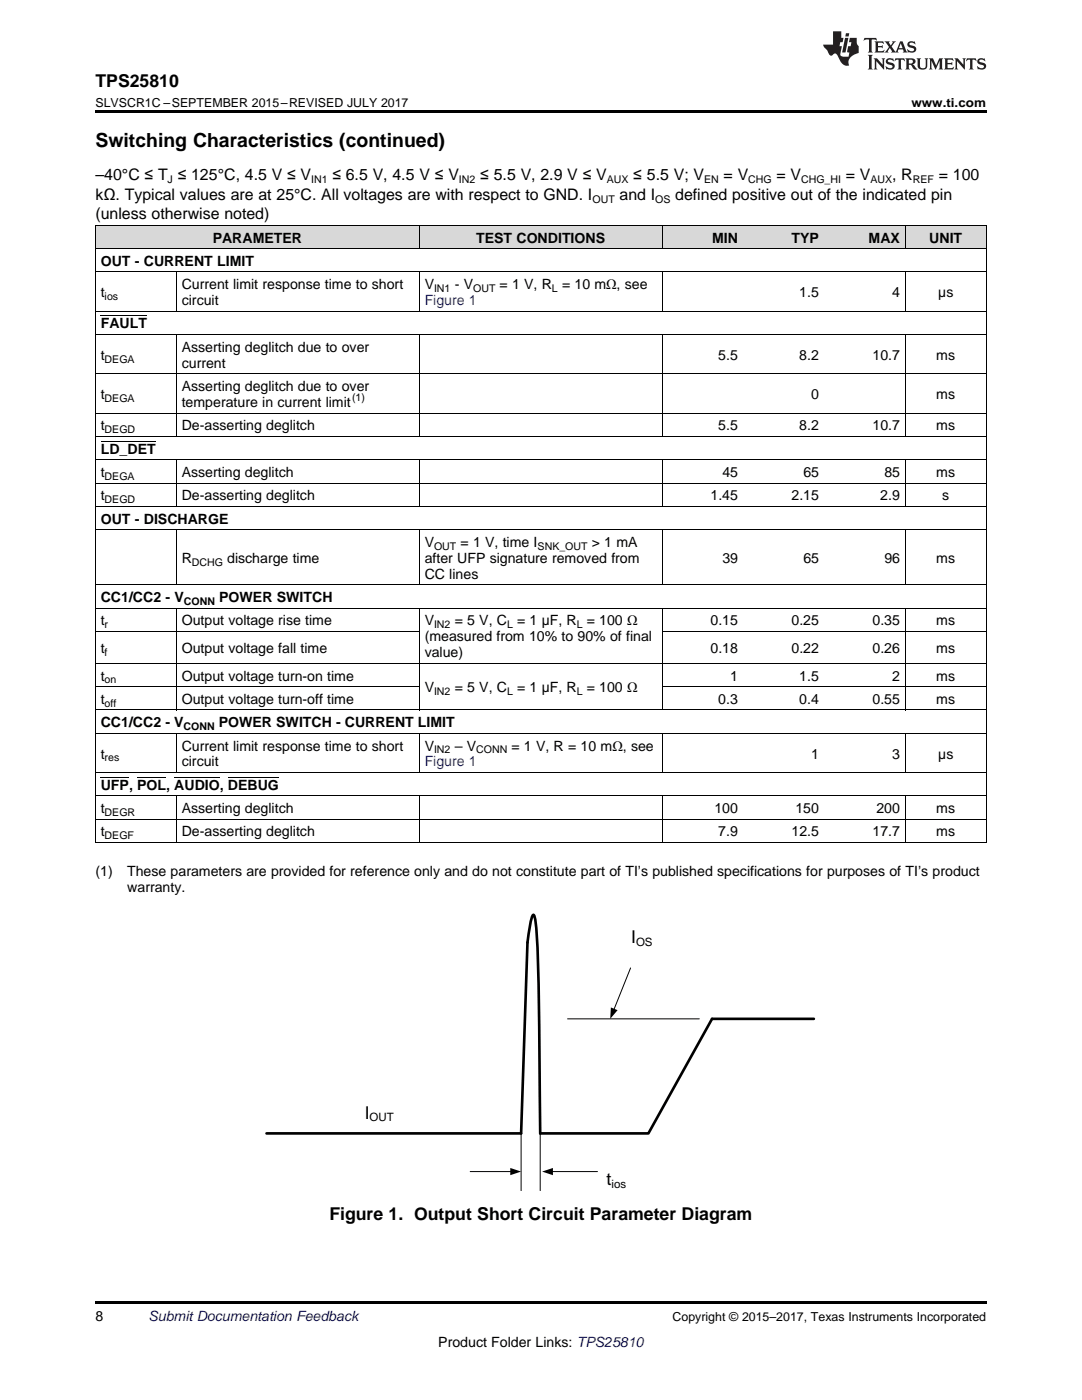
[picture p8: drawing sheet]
<svg xmlns="http://www.w3.org/2000/svg" width="216mm" height="279mm" viewBox="0 0 216 279" stroke-linecap="round" stroke-linejoin="round" font-family="sans-serif">
<defs><g id="words">
<text font-size="3.9" x="19" y="29.3">Switching Characteristics (continued)</text>
<g font-size="3.5">
<text x="19" y="17.3">TPS25810</text>
<text x="125.9" y="188.2">I</text>
<text x="72.8" y="223.2">I</text>
<text x="121" y="236.6">t</text>
<text x="65.7" y="243.5">Figure 1. Output Short Circuit Parameter Diagram</text>
</g>
<g font-size="3.2">
<text x="19" y="36">–40°C ≤ T ≤ 125°C, 4.5 V ≤ V</text>
<text x="66.3" y="36">≤ 6.5 V, 4.5 V ≤ V</text>
<text x="95.8" y="36">≤ 5.5 V, 2.9 V ≤ V</text>
<text x="126.4" y="36">≤ 5.5 V; V</text>
<text x="144.4" y="36">= V</text>
<text x="154.9" y="36">= V</text>
<text x="168.8" y="36">= V</text>
<text x="178" y="36">, R</text>
<text x="187.3" y="36">= 100</text>
<text x="19" y="39.9">kΩ. Typical values are at 25°C. All voltages are with respect to GND. I</text>
<text x="123.6" y="39.9">and I</text>
<text x="134.7" y="39.9">defined positive out of the indicated pin</text>
<text x="19" y="43.7">(unless otherwise noted)</text>
</g>
<g font-size="2.8">
<text x="20.1" y="53.1">OUT - CURRENT LIMIT</text>
<text x="42.4" y="48.4">PARAMETER</text>
<text x="95" y="48.4">TEST CONDITIONS</text>
<text x="142.1" y="48.4">MIN</text>
<text x="157.9" y="48.4">TYP</text>
<text x="173.3" y="48.4">MAX</text>
<text x="185.4" y="48.4">UNIT</text>
<text x="20.1" y="59.3">t</text>
<text x="36.3" y="57.7">Current limit response time to short</text>
<text x="84.7" y="57.7">V</text>
<text x="90.7" y="57.7">- V</text>
<text x="99.7" y="57.7">= 1 V, R</text>
<text x="112.1" y="57.7">= 10 mΩ, see</text>
<text x="159.5" y="59.3">1.5</text>
<text x="178" y="59.3">4</text>
<text x="187.2" y="59.3">µs</text>
<text x="20.1" y="65.5">FAULT</text>
<text x="36.3" y="60.9">circuit</text>
<text x="20.1" y="71.8">t</text>
<text x="36.3" y="70.2">Asserting deglitch due to over</text>
<text x="143.3" y="71.8">5.5</text>
<text x="159.5" y="71.8">8.2</text>
<text x="174.1" y="71.8">10.7</text>
<text x="186.8" y="71.8">ms</text>
<text x="36.3" y="73.4">current</text>
<text x="20.1" y="79.6">t</text>
<text x="36.3" y="78">Asserting deglitch due to over</text>
<text x="36.3" y="81.2">temperature in current limit</text>
<text x="161.9" y="79.6">0</text>
<text x="186.8" y="79.6">ms</text>
<text x="20.1" y="85.9">t</text>
<text x="36.3" y="85.9">De-asserting deglitch</text>
<text x="143.3" y="85.9">5.5</text>
<text x="159.5" y="85.9">8.2</text>
<text x="174.1" y="85.9">10.7</text>
<text x="186.8" y="85.9">ms</text>
<text x="20.1" y="90.5">LD_DET</text>
<text x="20.1" y="95.2">t</text>
<text x="36.3" y="95.2">Asserting deglitch</text>
<text x="144.1" y="95.2">45</text>
<text x="160.3" y="95.2">65</text>
<text x="176.5" y="95.2">85</text>
<text x="186.8" y="95.2">ms</text>
<text x="20.1" y="99.8">t</text>
<text x="36.3" y="99.8">De-asserting deglitch</text>
<text x="141.8" y="99.8">1.45</text>
<text x="157.9" y="99.8">2.15</text>
<text x="175.6" y="99.8">2.9</text>
<text x="188" y="99.8">s</text>
<text x="20.1" y="104.5">OUT - DISCHARGE</text>
<text x="36.3" y="112.3">R</text>
<text x="45.3" y="112.3">discharge time</text>
<text x="84.7" y="109.1">V</text>
<text x="84.7" y="112.3">after UFP signature removed from</text>
<text x="91.9" y="109.1">= 1 V, time I</text>
<text x="118.1" y="109.1">&gt; 1 mA</text>
<text x="144.1" y="112.3">39</text>
<text x="160.3" y="112.3">65</text>
<text x="176.5" y="112.3">96</text>
<text x="186.8" y="112.3">ms</text>
<text x="84.7" y="115.5">CC lines</text>
<text x="20.1" y="120.2">CC1/CC2 - V</text>
<text x="20.1" y="124.8">t</text>
<text x="36.3" y="124.8">Output voltage rise time</text>
<text x="43.7" y="120.2">POWER SWITCH</text>
<text x="84.7" y="124.8">V</text>
<text x="90.7" y="124.8">= 5 V, C</text>
<text x="103.2" y="124.8">= 1 µF, R</text>
<text x="117.1" y="124.8">= 100 Ω</text>
<text x="141.8" y="124.8">0.15</text>
<text x="157.9" y="124.8">0.25</text>
<text x="174.1" y="124.8">0.35</text>
<text x="186.8" y="124.8">ms</text>
<text x="20.1" y="130.3">t</text>
<text x="36.3" y="130.3">Output voltage fall time</text>
<text x="84.7" y="128">(measured from 10% to 90% of final</text>
<text x="84.7" y="131.2">value)</text>
<text x="141.8" y="130.3">0.18</text>
<text x="157.9" y="130.3">0.22</text>
<text x="174.1" y="130.3">0.26</text>
<text x="186.8" y="130.3">ms</text>
<text x="20.1" y="135.8">t</text>
<text x="36.3" y="135.8">Output voltage turn-on time</text>
<text x="145.7" y="135.8">1</text>
<text x="159.5" y="135.8">1.5</text>
<text x="178" y="135.8">2</text>
<text x="186.8" y="135.8">ms</text>
<text x="20.1" y="140.5">t</text>
<text x="36.3" y="140.5">Output voltage turn-off time</text>
<text x="84.7" y="138.1">V</text>
<text x="90.7" y="138.1">= 5 V, C</text>
<text x="103.2" y="138.1">= 1 µF, R</text>
<text x="117.1" y="138.1">= 100 Ω</text>
<text x="143.3" y="140.5">0.3</text>
<text x="159.5" y="140.5">0.4</text>
<text x="174.1" y="140.5">0.55</text>
<text x="186.8" y="140.5">ms</text>
<text x="20.1" y="145.1">CC1/CC2 - V</text>
<text x="36.3" y="149.8">Current limit response time to short</text>
<text x="43.7" y="145.1">POWER SWITCH - CURRENT LIMIT</text>
<text x="84.7" y="149.8">V</text>
<text x="90.7" y="149.8">– V</text>
<text x="102.1" y="149.8">= 1 V, R = 10 mΩ, see</text>
<text x="20.1" y="151.4">t</text>
<text x="36.3" y="153">circuit</text>
<text x="161.9" y="151.4">1</text>
<text x="178" y="151.4">3</text>
<text x="187.2" y="151.4">µs</text>
<text x="20.1" y="157.6">UFP, POL, AUDIO, DEBUG</text>
<text x="20.1" y="162.3">t</text>
<text x="20.1" y="166.9">t</text>
<text x="36.3" y="162.3">Asserting deglitch</text>
<text x="36.3" y="166.9">De-asserting deglitch</text>
<text x="142.6" y="162.3">100</text>
<text x="143.3" y="166.9">7.9</text>
<text x="157.9" y="166.9">12.5</text>
<text x="158.7" y="162.3">150</text>
<text x="174.1" y="166.9">17.7</text>
<text x="174.9" y="162.3">200</text>
<text x="186.8" y="162.3">ms</text>
<text x="186.8" y="166.9">ms</text>
<text x="19" y="174.9">(1)</text>
<text x="25.4" y="174.9">These parameters are provided for reference only and do not constitute part of TI’s published specifications for purposes of TI’s product</text>
<text x="25.4" y="178">warranty.</text>
<text x="19" y="263.6">8</text>
<text x="87.5" y="268.9">Product Folder Links: TPS25810</text>
</g>
<g font-size="2.8" fill="#00f">
<text x="84.7" y="60.9">Figure 1</text>
<text x="84.7" y="153">Figure 1</text>
</g>
<text font-size="2.8" fill="#0000c8" x="29.6" y="263.6">Submit Documentation Feedback</text>
<g font-size="2.5">
<text x="19" y="21.4">SLVSCR1C –SEPTEMBER 2015–REVISED JULY 2017</text>
<text x="181.9" y="21.4">www.ti.com</text>
<text x="134.2" y="263.6">Copyright © 2015–2017, Texas Instruments Incorporated</text>
</g>
<g font-size="2.3">
<text x="126.9" y="188.7">OS</text>
<text x="73.8" y="223.7">OUT</text>
<text x="122" y="237">ios</text>
</g>
<g font-size="2.1">
<text x="33.4" y="36.6">J</text>
<text x="62.1" y="36.6">IN1</text>
<text x="91.6" y="36.6">IN2</text>
<text x="118.2" y="40.5">OUT</text>
<text x="121.1" y="36.6">AUX</text>
<text x="130.7" y="40.5">OS</text>
<text x="140.5" y="36.6">EN</text>
<text x="149.3" y="36.6">CHG</text>
<text x="159.8" y="36.6">CHG_HI</text>
<text x="173.7" y="36.6">AUX</text>
<text x="182.1" y="36.6">REF</text>
<text x="20.9" y="59.9">ios</text>
<text x="86.6" y="58.3">IN1</text>
<text x="94.4" y="58.3">OUT</text>
<text x="110.1" y="58.3">L</text>
<text x="20.9" y="72.4">DEGA</text>
<text x="20.9" y="80.2">DEGA</text>
<text x="70.2" y="80.1">(1)</text>
<text x="20.9" y="86.4">DEGD</text>
<text x="20.9" y="95.7">DEGA</text>
<text x="20.9" y="100.4">DEGD</text>
<text x="38.3" y="112.9">DCHG</text>
<text x="86.6" y="109.7">OUT</text>
<text x="107.3" y="109.7">SNK_OUT</text>
<text x="20.9" y="125.4">r</text>
<text x="36.7" y="120.7">CONN</text>
<text x="86.6" y="125.4">IN2</text>
<text x="101.2" y="125.4">L</text>
<text x="115.1" y="125.4">L</text>
<text x="20.9" y="130.9">f</text>
<text x="20.9" y="136.4">on</text>
<text x="20.9" y="141">off</text>
<text x="86.6" y="138.7">IN2</text>
<text x="101.2" y="138.7">L</text>
<text x="115.1" y="138.7">L</text>
<text x="36.6" y="145.7">CONN</text>
<text x="20.9" y="151.9">res</text>
<text x="86.6" y="150.4">IN2</text>
<text x="95" y="150.4">CONN</text>
<text x="20.9" y="162.8">DEGR</text>
<text x="20.9" y="167.5">DEGF</text>
</g>
</g></defs>
<g fill="#d8d8d8">
<path d="M19 45h16.2v4.7h-16.2z"/>
<path d="M35.2 45h48.5v4.7h-48.5z"/>
<path d="M83.7 45h48.5v4.7h-48.5z"/>
<path d="M132.2 45h16.1v4.7h-16.1z"/>
<path d="M148.3 45h16.2v4.7h-16.2z"/>
<path d="M164.5 45h16.2v4.7h-16.2z"/>
<path d="M180.7 45h16.1v4.7h-16.1z"/>
</g>
<path d="M19 22h177.8v.5h-177.8zM19 259.7h177.8v.5h-177.8z" fill="#000"/>
<path d="M162.4 203.3h-20.3l-12.7 22.9h-21.6l-.2-22.7a238 238 0 0 0-.8-19.8l-.3-1.1-.2 .1a20.7 20.7 0 0 0-1 5.4l-1.3 38.1h-50.8" fill="none" stroke="#000" stroke-width=".53"/>
<g fill="none" stroke="#000" stroke-width=".2">
<path d="M19 54.3h177.8M19 49.6h177.8M19 45h177.8M19.1 45v123.2M35.2 54.3v7.9M83.6 45v4.7M83.6 54.3v7.9M132.1 45v4.7M132.1 54.3v7.9M180.6 45v4.7M180.6 54.3v7.9M196.8 45v123.2"/>
<path d="M19 74.6h177.8M19 66.8h177.8M19 62.1h177.8M35.2 66.8v20.3M83.6 66.8v20.3M132.1 66.8v20.3M180.6 66.8v20.3M19 96.4h177.8M19 91.7h177.8M19 87.1h177.8M19 82.4h177.8M35.2 91.8v9.3"/>
<path d="M83.6 91.8v9.3M132.1 91.8v9.3M180.6 91.8v9.3M19 116.7h177.8M19 105.7h177.8M19 101.1h177.8M35.2 105.7v11.1M83.6 105.7v11.1M132.1 105.7v11.1M180.6 105.7v11.1M19 137h64.7M19 132.4h177.8"/>
<path d="M19 126h64.7M19 121.4h177.8M35.2 121.4v20.3M83.6 121.4v20.3M132.1 121.4v20.3M132.2 137h64.6M132.2 126h64.6M180.6 121.4v20.3M19 158.8h177.8M19 154.2h177.8M19 146.3h177.8M19 141.7h177.8"/>
<path d="M35.2 146.4v7.8M35.2 158.9v9.3M83.6 146.4v7.8M83.6 158.9v9.3M132.1 146.4v7.8M132.1 158.9v9.3M180.6 146.4v7.8M180.6 158.9v9.3M19 168.2h177.8M19 163.5h177.8M125.8 193.2l-3.3 8.3M113.3 203.3h26.2"/>
<path d="M93.8 233.8h8.2M104 226.2v11.4M107.8 226.2v11.4M110.2 233.8h9"/>
</g>
<path d="M121.9 201.1l1.3 .5-1.4 1.7zM101.8 233.1l2.2 .7-2.2 .7zM108.2 233.8l2.1-.7v1.4z" fill="#000"/>
<g fill="#231f20">
<path d="M172.5 7.6l-.1 .5 .4-.2h.6v.1v2.1l-.2 .4h.9l-.2-.4v-2.1l.1-.1h.5l.5 .2-.2-.5zM174.5 8.3l.2 .3v1.5l-.2 .4h1.8l.2-.6a1.04 1.04 0 0 1-1.3 .2v-.7h.6l.3 .2v-.6l-.3 .2h-.6v-.6l.8-.1 .4 .3-.2-.5zM176.5 8.3l.9 1.1-.9 1.1h.8l-.2-.2 .4-.7 .5 .7-.2 .2h1.5l-.2-.2 .2-.4h.9l.1 .4-.2 .2h1l-.3-.3-.7-1.9h-.5l-.9 2-.8-1 .9-1h-.8l.1 .3-.4 .5-.3-.6 .1-.2zM179.7 8.6l.4 1h-.7zM181.3 8.4a.63 .63 0 0 0-.2 .7 .63 .63 0 0 0 .6 .4l.6 .2 .1 .2a.75 .75 0 0 1-.7 .4 .75 .75 0 0 1-.6-.5l.1 .7 .1-.1a1.11 1.11 0 0 0 1.5-.6 1.13 1.13 0 0 0-1.2-.8l-.1-.4a1.04 1.04 0 0 1 1.2 .2l-.2-.5-.2 .1-.4-.2zM173.2 10.9l.2 .4v2.2l-.2 .4h1l-.3-.4v-2.2l.3-.4zM174.3 11.6l.3 .4v1.5l-.3 .4h.8l-.2-.4v-1.3l1.5 1.7v-1.9l.2-.4h-.7l.2 .4v.9l-1.1-1.3zM177 11.8a.62 .62 0 0 0-.2 .7 .62 .62 0 0 0 .6 .4l.6 .1 .1 .3a.76 .76 0 0 1-.7 .3 .76 .76 0 0 1-.7-.4l.2 .7 .1-.1a1.11 1.11 0 0 0 1.5-.6 1.13 1.13 0 0 0-1.2-.8l-.1-.4a1.04 1.04 0 0 1 1.2 .2l-.2-.6-.2 .1-.5-.1zM178.7 11.6l-.2 .6a.61 .61 0 0 1 .8-.3v1.6l-.2 .4h.9l-.2-.4v-1.6a.63 .63 0 0 1 .7 .3l-.1-.6zM180.6 11.6l.3 .4v1.5l-.3 .4h1l-.2-.2-.1-.8 .6 .2a.76 .76 0 0 0 1.2 .7l-1-1a.58 .58 0 0 0 .6-.5 .58 .58 0 0 0-.5-.6zM181.4 11.9h.1a.45 .45 0 0 1 .5 .1 .45 .45 0 0 1 .1 .5l-.8 .2zM182.9 11.6l.2 .2a2.17 2.17 0 0 0 .3 1.9 .99 .99 0 0 0 1.6-.6v-1.1l.2-.4h-.7l.2 .2a1.92 1.92 0 0 1-.2 1.8 .6 .6 0 0 1-.9-.5v-1.1l.2-.4zM185.4 11.6l.2 .4v1.5l-.2 .4h.7l-.2-.4v-1.4l.8 1.8 .8-1.8v1.4l-.2 .4h.9l-.2-.4v-1.5l.2-.4h-.8l-.6 1.5-.6-1.5zM188.4 11.6l.2 .4v1.5l-.2 .4h1.8l.1-.6a1.04 1.04 0 0 1-1.2 .1v-.6h.5l.4 .2v-.6l-.4 .2h-.5v-.7h.8l.3 .3-.1-.6zM190.5 11.6l.2 .4v1.5l-.2 .4h.7l-.2-.4v-1.3l1.5 1.7v-1.9l.2-.4h-.7l.2 .4v.9l-1.1-1.3zM192.9 11.6l-.1 .6a.61 .61 0 0 1 .7-.3l.1 1.6-.3 .4h1l-.3-.4 .1-1.6a.63 .63 0 0 1 .7 .3l-.1-.6zM195.2 11.8a.62 .62 0 0 0-.2 .7 .62 .62 0 0 0 .6 .4l.6 .1 .1 .3a.76 .76 0 0 1-.7 .3 .76 .76 0 0 1-.6-.4l.1 .7 .1-.1a1.11 1.11 0 0 0 1.6-.6 1.13 1.13 0 0 0-1.3-.8l-.1-.4a1.04 1.04 0 0 1 1.2 .2l-.1-.6-.2 .1-.5-.1z"/>
<path d="M166.2 6.3v2.6h-1.9v.4l.8 .9a.91 .91 0 0 0 1 .8 .56 .56 0 0 1 .5-.3 .56 .56 0 0 1 .5 .3l.4 .8a1.53 1.53 0 0 0 1.9 1.2 1.54 1.54 0 0 1 1-2.1l.9-.3v-1.4a1.52 1.52 0 0 1-.4-1.6h-1.3l-.2 .8h.5l-.2 .8h-.5l-.1 1v.2l.4 .1-.2 .8a1.93 1.93 0 0 1-1.6-.3l.3-1.8h-.5l.2-.8h.4l.2-.8h-.4v-1.3zM168.6 7.6l-.6 2.9h.7l.6-2.9zM168.8 6.6l-.1 .7h.6l.2-.7z"/>
</g>
<path d="M20.1 63.1h9.3M20.1 88h11M20.1 155.1h5.7M27.4 155.1h5.8M34.8 155.1h9.1M45.5 155.1h10.1" fill="none" stroke="#000" stroke-width=".2"/>
<use href="#words"/>
</svg>
